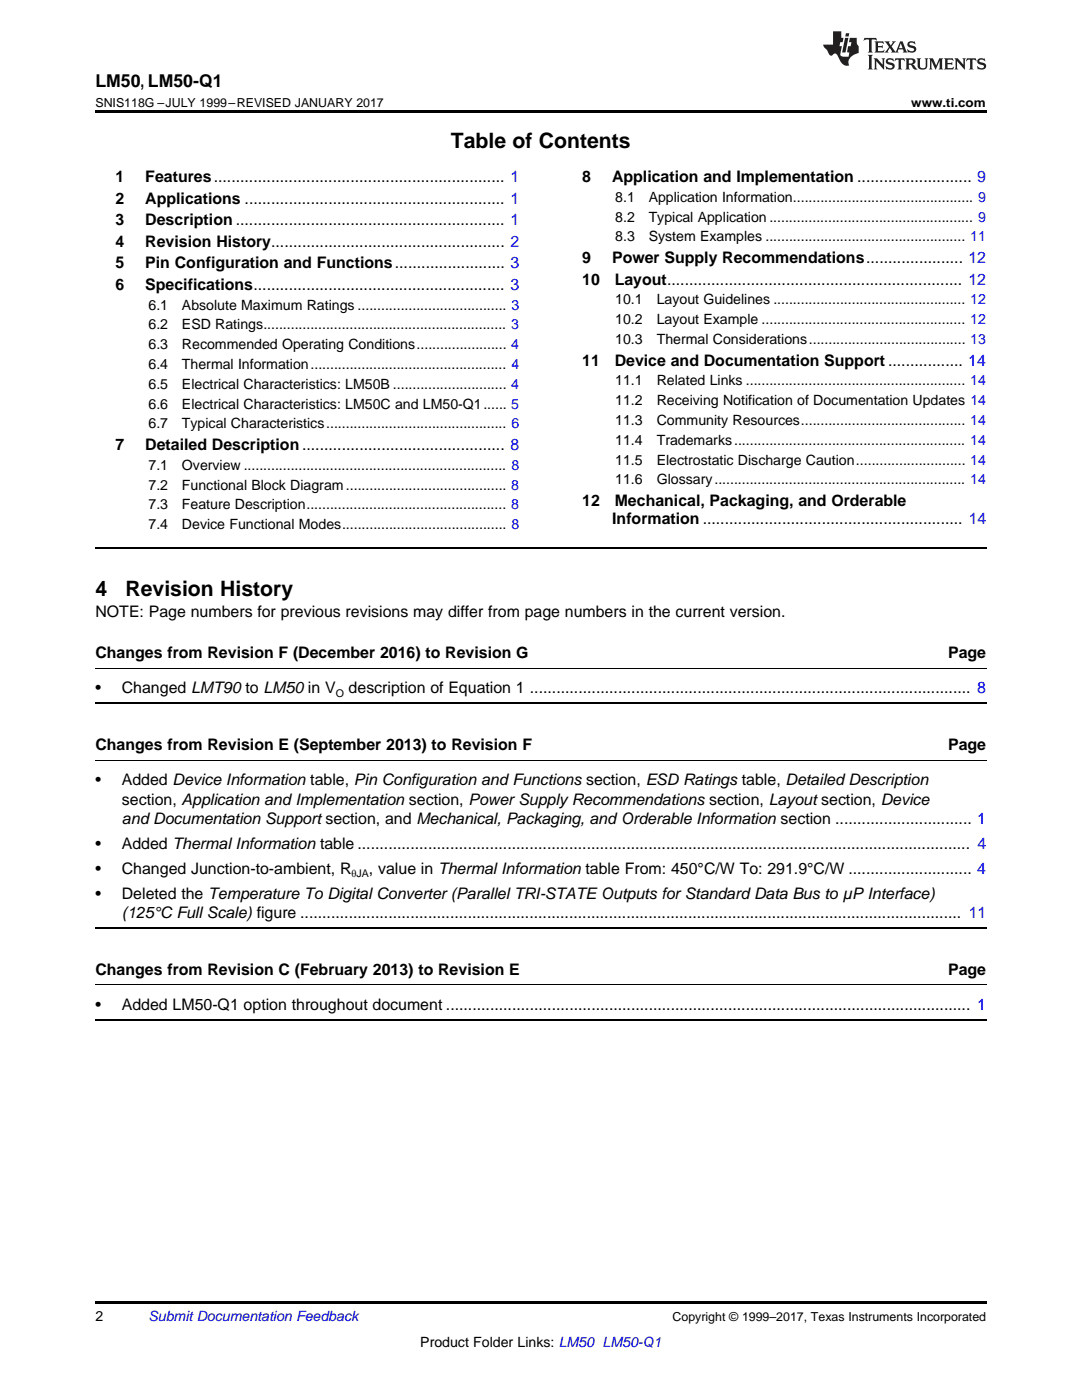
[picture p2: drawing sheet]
<svg xmlns="http://www.w3.org/2000/svg" width="216mm" height="279mm" viewBox="0 0 216 279" stroke-linecap="round" stroke-linejoin="round" font-family="sans-serif">
<defs><g id="words">
<g font-size="4.2">
<text x="90" y="29.6">Table of Contents</text>
<text x="19" y="118.9">4</text>
<text x="25" y="118.9">Revision History</text>
</g>
<text font-size="3.5" x="19" y="17.3">LM50, LM50-Q1</text>
<g font-size="3.2">
<text x="23" y="36.3">1</text>
<text x="23" y="40.6">2</text>
<text x="29" y="36.3">Features.................................................................. 1</text>
<text x="29" y="40.6">Applications ........................................................... 1</text>
<text x="116.2" y="36.3">8</text>
<text x="122.1" y="36.3">Application and Implementation .......................... 9</text>
<text x="23" y="44.9">3</text>
<text x="29" y="44.9">Description ............................................................. 1</text>
<text x="23" y="49.2">4</text>
<text x="23" y="53.6">5</text>
<text x="29" y="49.2">Revision History..................................................... 2</text>
<text x="29" y="53.6">Pin Configuration and Functions......................... 3</text>
<text x="116.2" y="52.5">9</text>
<text x="122.1" y="52.5">Power Supply Recommendations...................... 12</text>
<text x="23" y="57.9">6</text>
<text x="29" y="57.9">Specifications......................................................... 3</text>
<text x="116.2" y="56.8">10</text>
<text x="122.7" y="56.8">Layout................................................................... 12</text>
<text x="116.2" y="73">11</text>
<text x="122.7" y="73">Device and Documentation Support ................. 14</text>
<text x="23" y="89.8">7</text>
<text x="29" y="89.8">Detailed Description.............................................. 8</text>
<text x="116.2" y="101">12</text>
<text x="122.7" y="101">Mechanical, Packaging, and Orderable</text>
<text x="122.2" y="104.5">Information ........................................................... 14</text>
<text x="19" y="123.2">NOTE: Page numbers for previous revisions may differ from page numbers in the current version.</text>
<text x="19" y="131.3">Changes from Revision F (December 2016) to Revision G</text>
<text x="189.2" y="131.3">Page</text>
<text x="19" y="138.4">•</text>
<text x="24.3" y="138.4">Changed LMT90 to LM50 in V</text>
<text x="69.6" y="138.4">description of Equation 1 .................................................................................................... 8</text>
<text x="19" y="149.7">Changes from Revision E (September 2013) to Revision F</text>
<text x="189.2" y="149.7">Page</text>
<text x="19" y="156.7">•</text>
<text x="24.3" y="156.7">Added Device Information table, Pin Configuration and Functions section, ESD Ratings table, Detailed Description</text>
<text x="24.3" y="160.6">section, Application and Implementation section, Power Supply Recommendations section, Layout section, Device</text>
<text x="24.3" y="164.5">and Documentation Support section, and Mechanical, Packaging, and Orderable Information section ............................... 1</text>
<text x="19" y="169.4">•</text>
<text x="24.3" y="169.4">Added Thermal Information table ........................................................................................................................................... 4</text>
<text x="19" y="174.4">•</text>
<text x="19" y="179.3">•</text>
<text x="24.3" y="174.4">Changed Junction-to-ambient, R</text>
<text x="24.3" y="179.3">Deleted the Temperature To Digital Converter (Parallel TRI-STATE Outputs for Standard Data Bus to µP Interface)</text>
<text x="73.6" y="174.4">, value in Thermal Information table From: 450°C/W To: 291.9°C/W ............................ 4</text>
<text x="24.3" y="183.2">(125°C Full Scale) figure ...................................................................................................................................................... 11</text>
<text x="19" y="194.5">Changes from Revision C (February 2013) to Revision E</text>
<text x="189.2" y="194.5">Page</text>
<text x="19" y="201.5">•</text>
<text x="24.3" y="201.5">Added LM50-Q1 option throughout document ....................................................................................................................... 1</text>
</g>
<g font-size="2.8">
<text x="122.8" y="40.3">8.1</text>
<text x="129.4" y="40.3">Application Information.............................................. 9</text>
<text x="122.8" y="44.2">8.2</text>
<text x="129.4" y="44.2">Typical Application .................................................... 9</text>
<text x="122.8" y="48.2">8.3</text>
<text x="129.4" y="48.2">System Examples ................................................... 11</text>
<text x="29.6" y="61.8">6.1</text>
<text x="29.6" y="65.8">6.2</text>
<text x="36.3" y="61.8">Absolute Maximum Ratings ...................................... 3</text>
<text x="36.3" y="65.8">ESD Ratings.............................................................. 3</text>
<text x="122.8" y="60.7">10.1</text>
<text x="122.8" y="64.7">10.2</text>
<text x="131" y="60.7">Layout Guidelines ................................................. 12</text>
<text x="131" y="64.7">Layout Example .................................................... 12</text>
<text x="29.6" y="69.7">6.3</text>
<text x="36.3" y="69.7">Recommended Operating Conditions....................... 4</text>
<text x="122.8" y="68.7">10.3</text>
<text x="131" y="68.7">Thermal Considerations........................................ 13</text>
<text x="29.6" y="73.7">6.4</text>
<text x="29.6" y="77.6">6.5</text>
<text x="36.3" y="73.7">Thermal Information.................................................. 4</text>
<text x="36.3" y="77.6">Electrical Characteristics: LM50B ............................. 4</text>
<text x="122.8" y="76.9">11.1</text>
<text x="131" y="76.9">Related Links ........................................................ 14</text>
<text x="29.6" y="81.6">6.6</text>
<text x="36.3" y="81.6">Electrical Characteristics: LM50C and LM50-Q1...... 5</text>
<text x="122.8" y="80.9">11.2</text>
<text x="131" y="80.9">Receiving Notification of Documentation Updates 14</text>
<text x="29.6" y="85.5">6.7</text>
<text x="36.3" y="85.5">Typical Characteristics.............................................. 6</text>
<text x="122.8" y="84.8">11.3</text>
<text x="122.8" y="88.8">11.4</text>
<text x="131" y="84.8">Community Resources.......................................... 14</text>
<text x="131" y="88.8">Trademarks........................................................... 14</text>
<text x="29.6" y="93.8">7.1</text>
<text x="36.3" y="93.8">Overview ................................................................... 8</text>
<text x="122.8" y="92.7">11.5</text>
<text x="131" y="92.7">Electrostatic Discharge Caution............................ 14</text>
<text x="29.6" y="97.7">7.2</text>
<text x="29.6" y="101.7">7.3</text>
<text x="36.3" y="97.7">Functional Block Diagram......................................... 8</text>
<text x="36.3" y="101.7">Feature Description................................................... 8</text>
<text x="122.8" y="96.7">11.6</text>
<text x="131" y="96.7">Glossary................................................................ 14</text>
<text x="29.6" y="105.6">7.4</text>
<text x="36.3" y="105.6">Device Functional Modes.......................................... 8</text>
<text x="19" y="263.6">2</text>
<text x="83.9" y="268.9">Product Folder Links: LM50 LM50-Q1</text>
</g>
<text font-size="2.8" fill="#0000c8" x="29.6" y="263.6">Submit Documentation Feedback</text>
<g font-size="2.5">
<text x="19" y="21.4">SNIS118G –JULY 1999–REVISED JANUARY 2017</text>
<text x="181.8" y="21.4">www.ti.com</text>
<text x="134.2" y="263.6">Copyright © 1999–2017, Texas Instruments Incorporated</text>
</g>
<g font-size="2.1">
<text x="67" y="139">O</text>
<text x="70.1" y="175">θJA</text>
</g>
</g></defs>
<path d="M19 22h177.8v.5h-177.8zM19 259.7h177.8v.5h-177.8z" fill="#000"/>
<path d="M19 109.3h177.8M19 140.3h177.8M19 185.1h177.8M19 203.5h177.8" fill="none" stroke="#000" stroke-width=".35"/>
<path d="M19 133.4h177.8M19 151.7h177.8M19 196.6h177.8" fill="none" stroke="#000" stroke-width=".2"/>
<g fill="#231f20">
<path d="M172.5 7.6l-.1 .5 .4-.2h.6v.1v2.1l-.2 .4h.9l-.2-.4v-2.1l.1-.1h.5l.5 .2-.2-.5zM174.5 8.3l.2 .3v1.5l-.2 .4h1.8l.2-.6a1.04 1.04 0 0 1-1.3 .2v-.7h.6l.3 .2v-.6l-.3 .2h-.6v-.6l.8-.1 .4 .3-.2-.5zM176.5 8.3l.9 1.1-.9 1.1h.8l-.2-.2 .4-.7 .5 .7-.2 .2h1.5l-.2-.2 .2-.4h.9l.1 .4-.2 .2h1l-.3-.3-.7-1.9h-.5l-.9 2-.8-1 .9-1h-.8l.1 .3-.4 .5-.3-.6 .1-.2zM179.7 8.6l.4 1h-.7zM181.3 8.4a.63 .63 0 0 0-.2 .7 .63 .63 0 0 0 .6 .4l.6 .2 .1 .2a.75 .75 0 0 1-.7 .4 .75 .75 0 0 1-.6-.5l.1 .7 .1-.1a1.11 1.11 0 0 0 1.5-.6 1.13 1.13 0 0 0-1.2-.8l-.1-.4a1.04 1.04 0 0 1 1.2 .2l-.2-.5-.2 .1-.4-.2zM173.2 10.9l.2 .4v2.2l-.2 .4h1l-.3-.4v-2.2l.3-.4zM174.3 11.6l.3 .4v1.5l-.3 .4h.8l-.2-.4v-1.3l1.5 1.7v-1.9l.2-.4h-.7l.2 .4v.9l-1.1-1.3zM177 11.8a.62 .62 0 0 0-.2 .7 .62 .62 0 0 0 .6 .4l.6 .1 .1 .3a.76 .76 0 0 1-.7 .3 .76 .76 0 0 1-.7-.4l.2 .7 .1-.1a1.11 1.11 0 0 0 1.5-.6 1.13 1.13 0 0 0-1.2-.8l-.1-.4a1.04 1.04 0 0 1 1.2 .2l-.2-.6-.2 .1-.5-.1zM178.7 11.6l-.2 .6a.61 .61 0 0 1 .8-.3v1.6l-.2 .4h.9l-.2-.4v-1.6a.63 .63 0 0 1 .7 .3l-.1-.6zM180.6 11.6l.3 .4v1.5l-.3 .4h1l-.2-.2-.1-.8 .6 .2a.76 .76 0 0 0 1.2 .7l-1-1a.58 .58 0 0 0 .6-.5 .58 .58 0 0 0-.5-.6zM181.4 11.9h.1a.45 .45 0 0 1 .5 .1 .45 .45 0 0 1 .1 .5l-.8 .2zM182.9 11.6l.2 .2a2.17 2.17 0 0 0 .3 1.9 .99 .99 0 0 0 1.6-.6v-1.1l.2-.4h-.7l.2 .2a1.92 1.92 0 0 1-.2 1.8 .6 .6 0 0 1-.9-.5v-1.1l.2-.4zM185.4 11.6l.2 .4v1.5l-.2 .4h.7l-.2-.4v-1.4l.8 1.8 .8-1.8v1.4l-.2 .4h.9l-.2-.4v-1.5l.2-.4h-.8l-.6 1.5-.6-1.5zM188.4 11.6l.2 .4v1.5l-.2 .4h1.8l.1-.6a1.04 1.04 0 0 1-1.2 .1v-.6h.5l.4 .2v-.6l-.4 .2h-.5v-.7h.8l.3 .3-.1-.6zM190.5 11.6l.2 .4v1.5l-.2 .4h.7l-.2-.4v-1.3l1.5 1.7v-1.9l.2-.4h-.7l.2 .4v.9l-1.1-1.3zM192.9 11.6l-.1 .6a.61 .61 0 0 1 .7-.3l.1 1.6-.3 .4h1l-.3-.4 .1-1.6a.63 .63 0 0 1 .7 .3l-.1-.6zM195.2 11.8a.62 .62 0 0 0-.2 .7 .62 .62 0 0 0 .6 .4l.6 .1 .1 .3a.76 .76 0 0 1-.7 .3 .76 .76 0 0 1-.6-.4l.1 .7 .1-.1a1.11 1.11 0 0 0 1.6-.6 1.13 1.13 0 0 0-1.3-.8l-.1-.4a1.04 1.04 0 0 1 1.2 .2l-.1-.6-.2 .1-.5-.1z"/>
<path d="M166.2 6.3v2.6h-1.9v.4l.8 .9a.91 .91 0 0 0 1 .8 .56 .56 0 0 1 .5-.3 .56 .56 0 0 1 .5 .3l.4 .8a1.53 1.53 0 0 0 1.9 1.2 1.54 1.54 0 0 1 1-2.1l.9-.3v-1.4a1.52 1.52 0 0 1-.4-1.6h-1.3l-.2 .8h.5l-.2 .8h-.5l-.1 1v.2l.4 .1-.2 .8a1.93 1.93 0 0 1-1.6-.3l.3-1.8h-.5l.2-.8h.4l.2-.8h-.4v-1.3zM168.6 7.6l-.6 2.9h.7l.6-2.9zM168.8 6.6l-.1 .7h.6l.2-.7z"/>
</g>
<use href="#words"/>
</svg>
